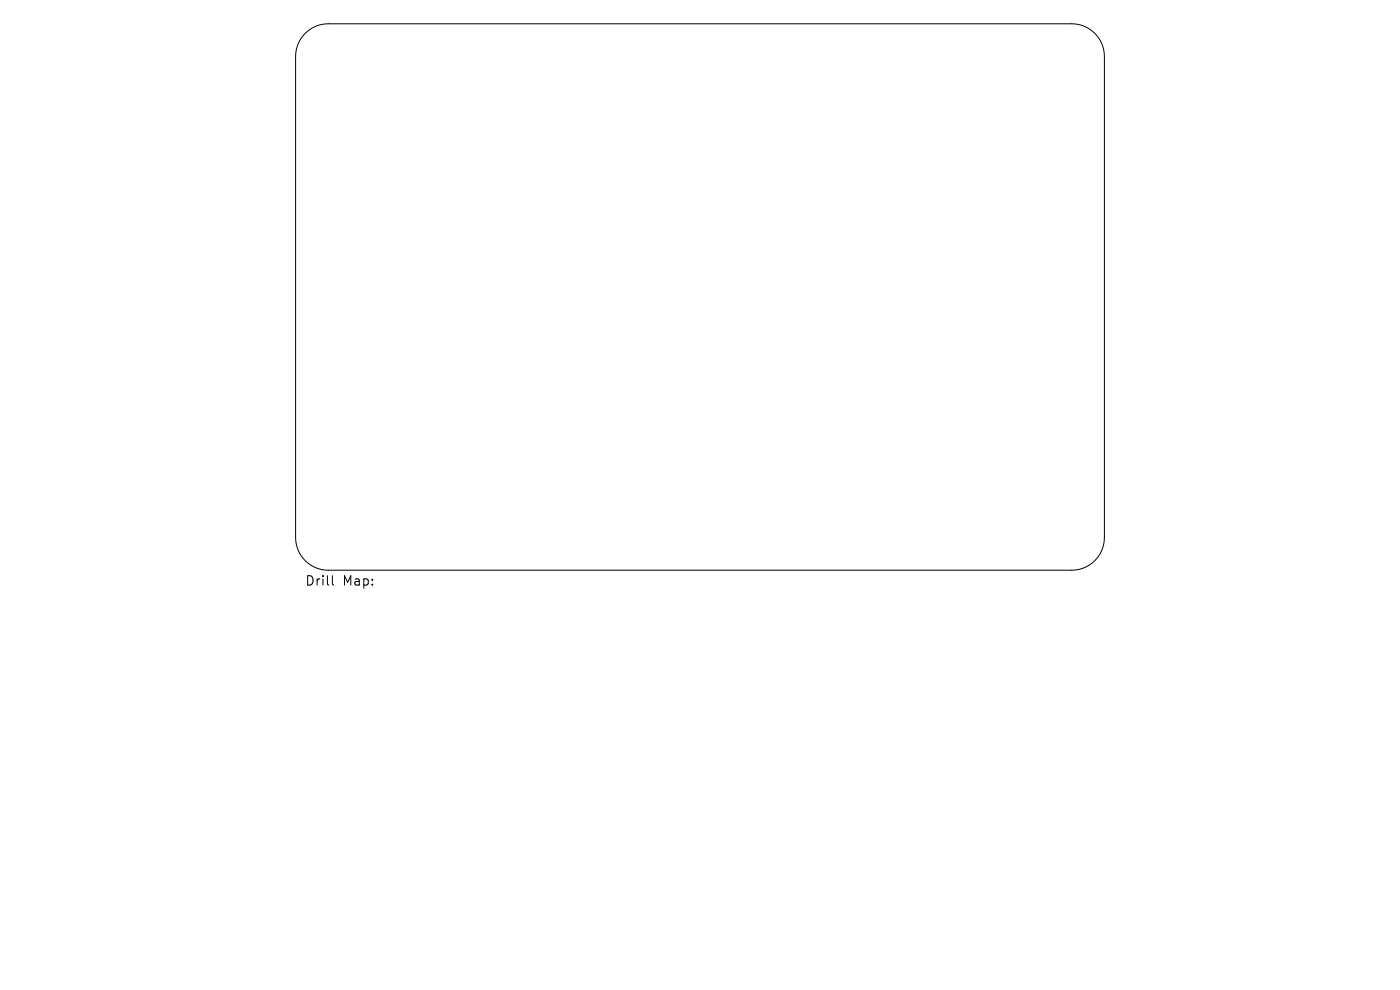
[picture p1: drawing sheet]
<svg xmlns="http://www.w3.org/2000/svg" width="297mm" height="210mm" viewBox="0 0 297 210" stroke-linecap="round" stroke-linejoin="round" font-family="sans-serif">
<defs><g id="words">
<g font-size="2.8">
<text x="64.7" y="124.5">Drill</text>
<text x="72.7" y="124.5">Map:</text>
</g>
</g></defs>
<path d="M64.7 7.1a6.9 6.9 0 0 1 4.9-2.1h157.8a6.9 6.9 0 0 1 6.9 7v102a6.9 6.9 0 0 1-6.9 7h-157.8a6.9 6.9 0 0 1-6.9-7v-102a6.9 6.9 0 0 1 2-4.9zM70.5 122.1v1.7l.3 .3" fill="none" stroke="#000" stroke-width=".21"/>
<use href="#words"/>
</svg>
